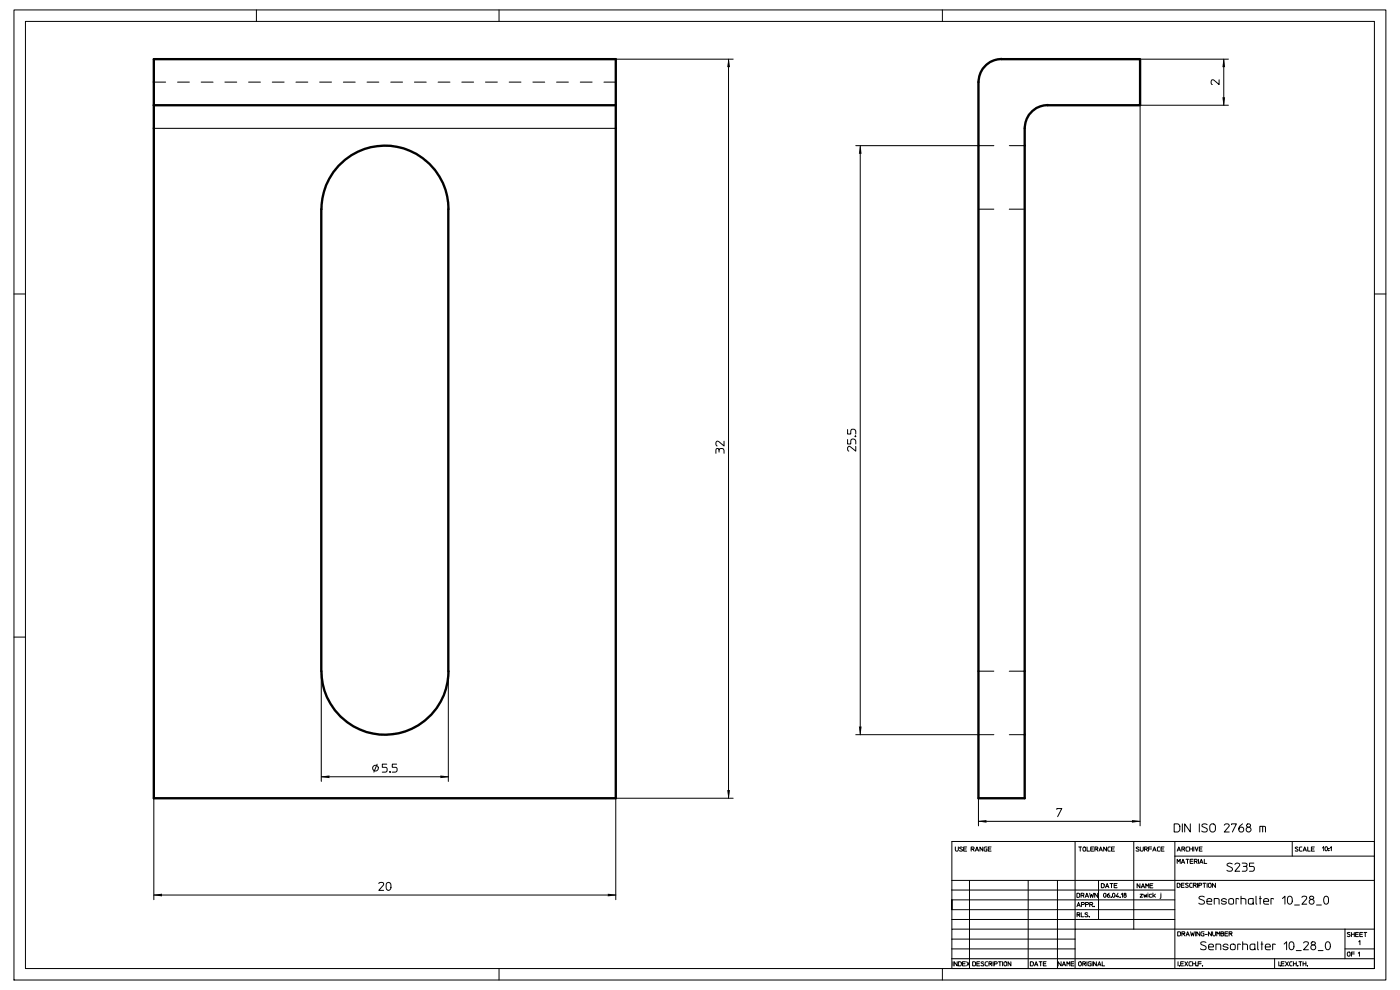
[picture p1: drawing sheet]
<svg xmlns="http://www.w3.org/2000/svg" width="297mm" height="210mm" viewBox="0 0 297 210" stroke-linecap="round" stroke-linejoin="round" font-family="sans-serif">
<path d="M130.6 17.4h-98" fill="none" stroke="#000" stroke-width=".21" stroke-dasharray="2.5 2.5"/>
<path d="M217.4 30.9h-9.8M207.6 44.4h9.8M207.6 142.4h9.8M217.4 155.8h-9.8" fill="none" stroke="#000" stroke-width=".21" stroke-dasharray="3.3 3.3"/>
<g fill="none" stroke="#000" stroke-width=".21">
<path d="M3 2.1h291v205.8h-291zM5.4 4.5h286.2v200.9h-286.2zM54.4 2.1v2.4M105.9 2.1v2.4M130.6 12.6h24.9M154.6 12.6v156.7M199.9 2.1v2.4M241.9 12.6h18.7M258.6 16.9v1l-1.1-.9a.51 .51 0 0 0-.6 .3 .51 .51 0 0 0 .3 .6M259.6 12.6v9.7M32.6 27.2h98M181.5 30.9h26.1"/>
<path d="M182.5 30.9v124.9M260.6 22.3h-18.7v152.9M3 62.4h2.4M291.6 62.4h2.4M151.9 96.2l.1-1h.4l.1 .3a.56 .56 0 0 1 .6-.4 .56 .56 0 0 1 .5 .4v.7M152.5 95.5v.4M153.6 93.6v1l-1.1-.9a.51 .51 0 0 0-.7 .3 .51 .51 0 0 0 .3 .6M179.8 93.2v1h.7v-.7a.55 .55 0 0 1 .5-.4 .55 .55 0 0 1 .5 .4v.7M179.8 91.1v1h.7v-.7a.55 .55 0 0 1 .5-.4 .55 .55 0 0 1 .5 .4v.7M181.4 92.5l.1 .1zM181.5 92.5h.1M181.5 94.7v1l-1.3-1a.56 .56 0 0 0-.4 .4 .56 .56 0 0 0 .3 .6"/>
<path d="M3 135.1h2.4M68.2 142.4v23.4M95.1 142.4v23.4M181.5 155.8h26.1M32.6 169.3v21.5M68.2 164.8h26.9M80 162.1l-.7 1.7M82.1 162.1h-1v.7h.6a.53 .53 0 0 1 .4 .5 .53 .53 0 0 1-.4 .5h-.6M82.7 163.7l.1 .1zM82.7 163.8h.1M84.1 162.1h-.9v.7h.7a.53 .53 0 0 1 .4 .5 .53 .53 0 0 1-.4 .5h-.7M155.5 169.3h-24.9v21.5"/>
<path d="M202.7 179.7l.1 .8a.33 .33 0 0 0 .5-.2v-.6M204.2 179.8h-.6v.1l.4 .3a.2 .2 0 0 1 .2 .2 .2 .2 0 0 1-.3 .1l-.3-.1M205.1 179.7h-.7v.8h.7M207.6 174.2h34.3M207.6 169.3v5.9M208.5 179.7v.8l-.6-.8v.8M209.4 179.7h-.4l-.2 .1v.7h.6v-.4h-.2M210.3 179.7h-.6v.8h.6M224.2 171.7v-.2h1l-.8 1.7M228.1 178.5v18.6h-26.2v2.1M228.8 179.7h.4v.8M229.2 179.7h.2"/>
<path d="M229.8 179.7h.3l.2 .1v.6l-.1 .1h-.4l-.1-.2zM230.6 179.7v.8h.5M232 179.7h-.6v.8h.6M234.7 179.7v.8l-.6-.8v.8M235.5 179.7h-.4l-.1 .2 .1 .6h.4M236.4 179.7h-.6v.8h.6M240.5 178.5v18.6M241.6 179.8h-.5v.1l.4 .3a.2 .2 0 0 1 .1 .2 .2 .2 0 0 1-.2 .1l-.4-.1M241.9 179.7l.1 .8a.33 .33 0 0 0 .5-.2v-.6M244.3 179.7h-.6v.8M246.1 179.7l-.6 .1 .1 .7h.5M246.9 179.7h-.6v.8h.6"/>
<path d="M249.1 174.8h.8l.4 .3v1l-.4 .4h-.8zM249.2 178.5v26.9h21.2v-2M250.8 174.8v1.7M252.1 179.7h-.4l-.1 .2 .1 .6h.4M252.4 179.7v.8M252.5 174.8v1.7l-1.2-1.7v1.7M253 179.7v.8M253.3 179.7v.8M253.5 179.7l.4 .8 .2-.8M254.4 174.8v1.7M255 179.7h-.6v.8h.6M256.1 174.9a.58 .58 0 0 0-.7-.2 .58 .58 0 0 0-.4 .6l.9 .4a.47 .47 0 0 1 .2 .6 .47 .47 0 0 1-.7 .2l-.5-.2"/>
<path d="M256.9 174.9a.59 .59 0 0 1 .6-.1 .59 .59 0 0 1 .3 .5v.7a.6 .6 0 0 1-.6 .5 .6 .6 0 0 1-.6-.5l.1-.9zM259.7 175a.57 .57 0 0 1 .6-.3 .57 .57 0 0 1 .5 .5l-1.1 1.3h1.1M261.3 174.9v-.1h1l-.9 1.7M263.6 174.8a1.1 1.1 0 0 0-.6 1.5 .52 .52 0 0 0 .8 0 .52 .52 0 0 0-.3-.8 .52 .52 0 0 0-.7 .4M264.8 175.5a.52 .52 0 0 0-.4 .8 .52 .52 0 0 0 .9 0 .52 .52 0 0 0-.3-.8M267.3 176.5v-1.2l1.1 .1 .1 1.1M267.9 175.3v1.2M274.1 178.5v3.1M275.3 179.8l-.2-.1a.2 .2 0 0 0-.3 0 .2 .2 0 0 0 .1 .3l.3 .2a.2 .2 0 0 1 .2 .2 .2 .2 0 0 1-.3 .1l-.3-.1M276.2 179.7l-.5 .1v.7h.5M277.4 179.7v.8h.6M278.8 179.7h-.6v.8h.6"/>
<path d="M280.6 179.9l.2-.3v.9M281.2 179.7a.27 .27 0 0 1 .3 0 .27 .27 0 0 1 .1 .2v.3a.27 .27 0 0 1-.2 .3 .27 .27 0 0 1-.3-.3zM281.9 180h.1M282.2 179.9l.2-.3v.9M32.6 189.9h98M80.4 187.4a.56 .56 0 0 1 .5-.2 .56 .56 0 0 1 .5 .4l-1 1.3h1M82 187.4a.52 .52 0 0 1 .7-.2 .52 .52 0 0 1 .2 .6v.4a.52 .52 0 0 1-.5 .7 .52 .52 0 0 1-.5-.7zM201.9 190.9v2.1v-2.1M201.9 186.8h16.2M201.9 195h47.3M201.9 199.2v6.2M201.9 193h47.3"/>
<path d="M201.9 190.9h47.3M201.9 188.8h47.3M201.9 199.2h26.2M204.4 180.1h.6M205.7 186.8v18.6M206 180.1v.4M206.4 180.1h-.4v-.4h.4a.23 .23 0 0 1 .3 .2 .23 .23 0 0 1-.3 .2l.3 .4M206.9 180.5l.4-.8 .3 .8M207 180.3h.5M209.7 180.1h.5M218.1 186.8h6.2v18.6M218.1 186.8v18.6"/>
<path d="M224.3 186.8h8.7M228.1 199.2v6.2M228.5 192.3l.3-.9 .4 .9M228.5 189.5l.6 .1v.6l-.2 .2h-.4zM228.5 194.1v.4M228.6 192h.5M228.8 194.1h-.3v-.5h.4a.23 .23 0 0 1 .2 .2 .23 .23 0 0 1-.3 .3l.3 .4M229.3 189.9v.5M229.4 193.6v.9h.5M229.4 191.9h.4a.21 .21 0 0 0 .2-.2 .21 .21 0 0 0-.2-.3h-.4v.9M229.7 189.9h-.4v-.4h.6a.23 .23 0 0 1 0 .3 .23 .23 0 0 1-.2 .1l.2 .5M230.2 190.4l.4-.9 .3 .9"/>
<path d="M230.3 191.9h.4a.21 .21 0 0 0 .2-.2 .21 .21 0 0 0-.2-.3h-.4v.9M230.3 190.1h.5M230.8 193.7h-.6v.2l.4 .2a.22 .22 0 0 1 .2 .2 .22 .22 0 0 1-.3 .2l-.3-.1M231.1 194.5h.1M231.2 189.5l.2 .9 .2-.6 .2 .6 .2-.9M231.2 191.9v.4M231.4 180.1h.5M231.5 191.9h-.3v-.5h.4a.22 .22 0 0 1 .2 .3 .22 .22 0 0 1-.3 .2l.3 .4M232.1 192.3h.1M232.3 180.1v.4M232.6 180.1h-.3v-.4h.4a.23 .23 0 0 1 .2 .2 .23 .23 0 0 1-.3 .2l.3 .4M232.9 189.5v.9l-.7-.9v.9"/>
<path d="M233.2 180.5l.3-.8 .4 .8M233.3 180.3h.5M233.6 187.4l.6 .2v.5l-.1 .2h-.5zM234.2 189.6a.26 .26 0 0 1 .3-.1 .26 .26 0 0 1 .1 .3v.3a.27 .27 0 0 1-.3 .2 .27 .27 0 0 1-.2-.3zM234.5 188.3l.4-.9 .3 .9M234.6 188.1h.5M235.3 189.5l-.2 .2a.36 .36 0 0 0-.2 .4 .36 .36 0 0 0 .3 .3 .27 .27 0 0 0 .2-.5 .27 .27 0 0 0-.5 .1M235.5 187.4h.3v.9M235.8 190.4h.1M235.8 190.3h.1M235.8 180.1h.5M235.8 187.4h.3"/>
<path d="M236 189.6a.28 .28 0 0 1 .4-.1 .28 .28 0 0 1 .1 .3v.2a.27 .27 0 0 1-.2 .4 .27 .27 0 0 1-.3-.4zM236.4 187.8h.5M237 187.4h-.6v.9h.6M237.2 189.5l-.4 .7h.5M237.2 190v.4M237.6 190.4h.1M237.6 190.3h.1M237.9 189.7l.2-.2v.9M238.6 189.8a.27 .27 0 0 0-.2 .4 .27 .27 0 0 0 .5 0 .27 .27 0 0 0-.2-.4M240.5 197.1h-12.4v2.1M240.5 197.1h51.1M241.8 187.5v.8l-.6-.8v.8"/>
<path d="M241.9 189.7h.5l-.5 .6h.5M242.1 188.3l.4-.8 .3 .8M242.2 188.1h.5M242.6 189.7l.2 .6 .2-.4 .1 .4 .2-.6M242.8 180.1v.4M243.1 188.3v-.8l.3 .5 .3-.5v.8M243.1 180.1h-.3v-.4h.4a.23 .23 0 0 1 .2 .2 .23 .23 0 0 1-.3 .2l.3 .4M243.5 189.4v.1M243.5 189.7v.6M243.7 180.1h.6M243.9 187.8h.6M244.3 189.7l-.5 .1v.4l.5 .1"/>
<path d="M244.5 180.5l.4-.8 .4 .8M244.6 189.4v.9M244.6 187.5h-.7v.8h.7M244.7 180.3h.4M244.8 190l.3 .3M245.1 189.7l-.5 .4M246.3 189.7v.7l-.2 .2M246.3 189.4v.1M246.3 180.1h.5M249.2 181.6h42.4v5.2M249.7 183.2v-.9l.3 .5 .4-.5v.9M249.7 180.5l.4-.8 .3 .8"/>
<path d="M249.7 187.4h.5l.1 .2v.5l-.2 .1h-.4zM249.8 197.7h.6v.8h-.6zM249.9 180.3h.4M250.6 183.2l.4-.9 .3 .9M250.6 187.7h.5M250.7 180.1v.4M250.7 198.1v.4M250.8 182.9h.4M251.1 180.1h-.4v-.4h.6a.23 .23 0 0 1 0 .3 .23 .23 0 0 1-.2 .1l.2 .4M251.1 198.1h-.4v-.4h.4a.22 .22 0 0 1 .3 .2 .22 .22 0 0 1-.3 .2l.3 .4M251.2 187.4h-.6v.8h.6M251.6 182.3h.3v.9"/>
<path d="M251.6 198.5l.4-.8 .3 .8M251.7 198.3h.5M251.9 182.3h.3M252.1 187.4h-.3a.19 .19 0 0 0-.2 0 .19 .19 0 0 0 0 .2l.4 .2a.22 .22 0 0 1 .1 .3 .22 .22 0 0 1-.3 .1l-.3-.1M252.4 180.1h.6M252.5 182.7h.5M252.6 197.7l.2 .8 .2-.6 .2 .6 .2-.8M252.9 187.4h-.4l-.1 .1v.6l.5 .1M253.1 182.3h-.6v.9h.6M253.2 187.8v.4M253.4 182.7v.5M253.5 187.8h-.3v-.4h.4a.22 .22 0 0 1 .2 .2 .22 .22 0 0 1-.3 .2l.3 .4"/>
<path d="M253.6 197.7v.8M253.7 182.7h-.3v-.4h.5a.23 .23 0 0 1 .1 .3 .23 .23 0 0 1-.3 .1l.3 .5M254 187.4v.8M254.2 182.3v.9M254.3 187.8h.4a.21 .21 0 0 0 .2-.2 .21 .21 0 0 0-.2-.2h-.4v.8M254.4 180.1h.6M254.5 183.2l.3-.9 .4 .9M254.5 197.7v.8l-.6-.8v.8M254.6 182.9h.5M255.2 187.4h.3v.8M255.4 197.7h-.4l-.2 .2 .1 .6h.5v-.5h-.2M255.5 190.3a.71 .71 0 0 0-1.1 .2l.9 .5a.47 .47 0 0 1 .2 .6 .47 .47 0 0 1-.7 .2l-.5-.2"/>
<path d="M255.5 182.3v.9h.5M255.5 187.4h.3M255.7 198.2h.4M255.8 199.9a.79 .79 0 0 0-1.1 .2l.2 .3 .7 .3a.47 .47 0 0 1 .2 .6 .47 .47 0 0 1-.6 .2l-.5-.2M256 191.2h1.1a.53 .53 0 0 0-.4-.6 .53 .53 0 0 0-.7 .3l.1 .8 1 .1M256.1 187.4v.8M256.5 187.4l.4 .1 .1 .5a.32 .32 0 0 1-.4 .2 .32 .32 0 0 1-.3-.2zM257 197.7v.8l-.6-.8v.8M257.2 197.7v.6a.32 .32 0 0 0 .4 .2 .32 .32 0 0 0 .3-.2v-.6M257.6 191.8v-1.2h.8l.2 .1v1.1M257.8 187.4v.8l-.6-.8v.8M258.1 198.5v-.8l.3 .4 .4-.4v.8"/>
<path d="M259 198h.4a.25 .25 0 0 1 .2 .3 .25 .25 0 0 1-.2 .2h-.4v-.8h.5l-.1 .3M259.9 198h.5M260.2 190.9a.52 .52 0 0 0-.6-.3 .52 .52 0 0 0-.4 .5l.9 .2a.52 .52 0 0 1-.4 .5 .52 .52 0 0 1-.6-.3M260.5 197.7h-.6v.8h.6M260.7 190.8a.59 .59 0 0 1 1 .1v.6a.56 .56 0 0 1-.5 .3 .56 .56 0 0 1-.5-.3zM260.7 198.1v.4M261.1 198.1h-.4v-.4h.5a.22 .22 0 0 1 .2 .2 .22 .22 0 0 1-.3 .2l.3 .4M261.4 183.3a.67 .67 0 0 0-1.1 .2l.9 .5a.47 .47 0 0 1 .2 .7 .47 .47 0 0 1-.7 .1l-.4-.2M262 183.4a.5 .5 0 0 1 .6-.3 .5 .5 0 0 1 .3 .6l-.9 1.1h1M262.8 190.7l-.6-.1v1.2M263.3 190.6h.6l.4 .2v1M263.3 190.1v1.7"/>
<path d="M263.5 183.1l1 .1v.4l-.3 .2a.53 .53 0 0 1 .4 .5 .53 .53 0 0 1-.4 .5h-.7M263.6 199.8v1.7M263.8 183.8h.4M265.9 191.5l-.4 .3-.6-.1v-1l1-.1 .1 1.2M266 183.1h-.9v.7h.6a.53 .53 0 0 1 .4 .5 .53 .53 0 0 1-.4 .5h-.6M266.5 190.1v1.4l.1 .3M266.8 199.8v1.4l.2 .3M267.2 190.6h.4M267.3 190.1v1.7M267.7 199.8v1.7M268.1 191.2h1a.55 .55 0 0 0-.4-.6 .55 .55 0 0 0-.6 .3l.1 .8 .9 .1M270.2 190.7l-.6-.1v1.2"/>
<path d="M272.1 190.6l.5-.5v1.7M273.3 190.2a.52 .52 0 0 1 .6 0 .52 .52 0 0 1 .2 .5v.5a.52 .52 0 0 1-.5 .6 .52 .52 0 0 1-.5-.6l.1-.7zM273.7 199.9a.52 .52 0 0 1 .6 0 .52 .52 0 0 1 .2 .5v.4a.52 .52 0 0 1-.5 .7 .52 .52 0 0 1-.5-.7v-.6zM274.6 192h1.1M276.2 190.4a.56 .56 0 0 1 .6-.3 .56 .56 0 0 1 .4 .4l-1 1.3h1M276.4 180.5l.4-.8 .3 .8M276.5 180.3h.5M277.9 190.2a.43 .43 0 0 1 .7-.1 .43 .43 0 0 1 0 .7 .43 .43 0 0 1-.7-.1zM278.2 190.8a.52 .52 0 0 0-.4 .8 .52 .52 0 0 0 .9 0 .52 .52 0 0 0-.4-.8M278.2 180.1h.5M278.3 199.9a.42 .42 0 0 1 .6-.1 .42 .42 0 0 1 0 .6 .42 .42 0 0 1-.6-.1zM279.3 192h1"/>
<path d="M281 190.2a.51 .51 0 0 1 .6 0 .51 .51 0 0 1 .2 .5v.5a.52 .52 0 0 1-.5 .6 .52 .52 0 0 1-.5-.6zM281.4 199.9a.54 .54 0 0 1 .6 0 .54 .54 0 0 1 .2 .5v.4a.54 .54 0 0 1-.5 .7 .54 .54 0 0 1-.5-.7zM281.9 180.4h.1M285.3 197.1v6.3M286.4 197.9l-.2-.1a.2 .2 0 0 0-.3 0 .2 .2 0 0 0 0 .3l.4 .2a.22 .22 0 0 1 .1 .2 .22 .22 0 0 1-.2 .2l-.4-.1M286.7 197.8v.9M286.7 198.2h.6M287.3 197.8v.9M287.6 198.2h.5M288.2 197.8h-.6v.9h.6M288.3 199.8l.2-.3v.9M288.5 198.2h.5"/>
<path d="M289.1 197.8h-.6v.9h.6M289.3 197.8h.3v.9M289.6 197.8h.3M291.6 186.8h-58.6v8.2M291.6 181.6v-3.1h-89.7v18.6M291.6 186.8v18.6M105.9 205.4v2.5M199.9 205.4v2.5M201.9 203.4h89.7M201.9 201.3h26.2M202.2 204v.9M203.1 204v.9l-.7-.9v.9"/>
<path d="M203.3 204l.6 .1v.5l-.1 .3h-.5zM204.2 204.4h.5M204.8 204h-.6v.9h.6M205.1 204l.6 .9M205.7 204l-.6 .9M206.3 204l.6 .1 .1 .5-.2 .3h-.5zM207.2 204.4h.6M207.9 204h-.7v.9h.7M208.7 204.1l-.1-.1a.23 .23 0 0 0-.3 0 .23 .23 0 0 0-.1 .3l.4 .2a.22 .22 0 0 1 .1 .2 .22 .22 0 0 1-.2 .2l-.4-.1M209.5 204l-.4 .1-.1 .2 .1 .5 .4 .1M209.8 204.5v.4M210.1 204.5h-.3v-.5l.6 .1a.23 .23 0 0 1 0 .2 .23 .23 0 0 1-.3 .2l.3 .4"/>
<path d="M210.7 204v.9M210.9 204.5h.4a.23 .23 0 0 0 .3-.3 .23 .23 0 0 0-.3-.2h-.4v.9M211.8 204h.3v.9M212.1 204h.3M212.7 204v.9M213.1 204.1l.2-.1 .3 .2v.4a.3 .3 0 0 1-.3 .3 .3 .3 0 0 1-.3-.3zM214.5 204v.9l-.6-.9v.9M218.6 204l.5 .1 .1 .5-.2 .3h-.4zM219.5 204.9l.3-.9 .4 .9M219.6 204.6h.5M220.5 204h.3v.9M220.8 204h.3"/>
<path d="M221.3 204.4h.6M221.9 204h-.6v.9h.6M225.1 204v.9l-.6-.9v.9M225.4 204.9l.3-.9 .4 .9M225.5 204.6h.5M226.3 204.9v-.9l.4 .5 .2-.5v.9M227.2 204.4h.6M227.8 204h-.6v.9h.6M228.8 204.1h.5l.1 .5a.3 .3 0 0 1-.3 .3 .3 .3 0 0 1-.3-.3zM229.7 204.5v.4M230 204.5h-.3v-.5h.4a.23 .23 0 0 1 .2 .3 .23 .23 0 0 1-.3 .2l.3 .4M230.6 204v.9"/>
<path d="M231.5 204h-.5l-.2 .3 .1 .5 .6 .1v-.5h-.3M231.7 204v.9M232.6 204v.9l-.6-.9v.9M232.9 204.9l.3-.9 .4 .9M233 204.6h.4M233.8 204v.9h.6M249.9 204v.9M250.2 204.9h.1M250.5 204.4h.5M251.1 204h-.6v.9h.6M251.4 204l.6 .9M252 204l-.6 .9"/>
<path d="M252.8 204l-.6 .2 .1 .6 .5 .1M253 204v.9M253 204.4h.6M253.6 204v.9M254 204.9h.1M253.9 204.9h.1M254.2 204.4h.6M254.8 204h-.6v.9M255.1 204.9h.1M256.4 200.9h1a.53 .53 0 0 0-.4-.6 .53 .53 0 0 0-.6 .3l.1 .8 .9 .1M258 201.5v-1.2h.7l.2 .1 .1 1.1M260.5 200.5a.52 .52 0 0 0-.6-.3 .52 .52 0 0 0-.4 .6l1 .2a.52 .52 0 0 1-.5 .5 .52 .52 0 0 1-.5-.3"/>
<path d="M261.1 200.4a.59 .59 0 0 1 .9 .2v.5a.54 .54 0 0 1-.5 .4 .54 .54 0 0 1-.5-.4zM263.1 200.4l-.5-.1v1.2M263.6 200.3h.7l.3 .1 .1 1.1M266.2 201.2l-.4 .3-.5-.1v-1l.9-.1 .1 1.2M267.5 200.3h.4M268.4 200.9h1.1a.55 .55 0 0 0-.4-.6 .55 .55 0 0 0-.7 .3l.2 .8 .9 .1M270.5 200.4l-.5-.1v1.2M271.3 204v.9M271.6 204.9h.1M271.8 204.4h.5M272.4 200.3l.5-.5v1.7M272.5 204h-.7v.9h.7"/>
<path d="M272.7 204l.6 .9M273.3 204l-.6 .9M274.1 204l-.5 .1v.2v.5l.5 .1M274.4 204v.9M274.4 204.4h.6M275 201.6h1M275 204v.9M275.3 204.9h.1M275.6 204h.3v.9M275.9 204h.3M276.4 204v.9M276.4 204.4h.6"/>
<path d="M276.5 200a.56 .56 0 0 1 .6-.2 .56 .56 0 0 1 .5 .4l-1.1 1.3h1.1M277 204v.9M277.4 204.9h.1M278.5 200.4a.52 .52 0 0 0-.3 .8 .52 .52 0 0 0 .8 0 .52 .52 0 0 0-.3-.8M279.6 201.6h1.1M285.3 201.3h6.3M285.9 202l.5 .1v.6a.31 .31 0 0 1-.3 .1 .31 .31 0 0 1-.3-.2zM286.7 202.3h.6M287.3 202h-.6v.8M288.1 202.2l.3-.2v.8"/>
<circle cx="79.7" cy="162.9" r=".61"/>
<circle cx="264.9" cy="175.1" r=".39"/>
<circle cx="238.7" cy="189.6" r=".19"/>
</g>
<g fill="#000">
<path d="M154.5 12.6l.4 1.6h-.6z" fill-rule="evenodd"/>
<path d="M259.5 12.6h.2l.2 1.6h-.6z" fill-rule="evenodd"/>
<path d="M182.5 30.9l.3 1.7h-.6z" fill-rule="evenodd"/>
<path d="M259.3 20.6h.6l-.2 1.7h-.2z" fill-rule="evenodd"/>
<path d="M182.2 154.1h.6l-.2 1.7z" fill-rule="evenodd"/>
<path d="M68.2 164.7l1.7-.2v.6l-1.7-.3z" fill-rule="evenodd"/>
<path d="M93.4 164.5l1.7 .2v.1l-1.7 .3z" fill-rule="evenodd"/>
<path d="M154.3 167.6h.6l-.3 1.7z" fill-rule="evenodd"/>
<path d="M207.6 174.2l1.7-.3v.6z" fill-rule="evenodd"/>
<path d="M240.1 173.9l1.8 .4-1.8 .2z" fill-rule="evenodd"/>
<path d="M32.6 189.8l1.8-.2v.5l-1.8-.2z" fill-rule="evenodd"/>
<path d="M128.9 189.6l1.7 .2v.1l-1.7 .2z" fill-rule="evenodd"/>
</g>
<path d="M212.5 12.6h29.4v9.7h-19.7M212.5 12.5a4.9 4.9 0 0 0-4.9 4.9v151.9h9.8v-142.1a4.9 4.9 0 0 1 4.9-4.9M32.6 22.3h98v-9.7h-98v156.7h98v-147M68.2 44.4v98M68.2 44.4a13.5 13.5 0 0 1 13.5-13.5 13.5 13.5 0 0 1 13.4 13.5M95.1 44.4v98M68.2 142.4a13.5 13.5 0 0 0 13.5 13.5 13.5 13.5 0 0 0 13.4-13.5" fill="none" stroke="#000" stroke-width=".5"/>
</svg>
